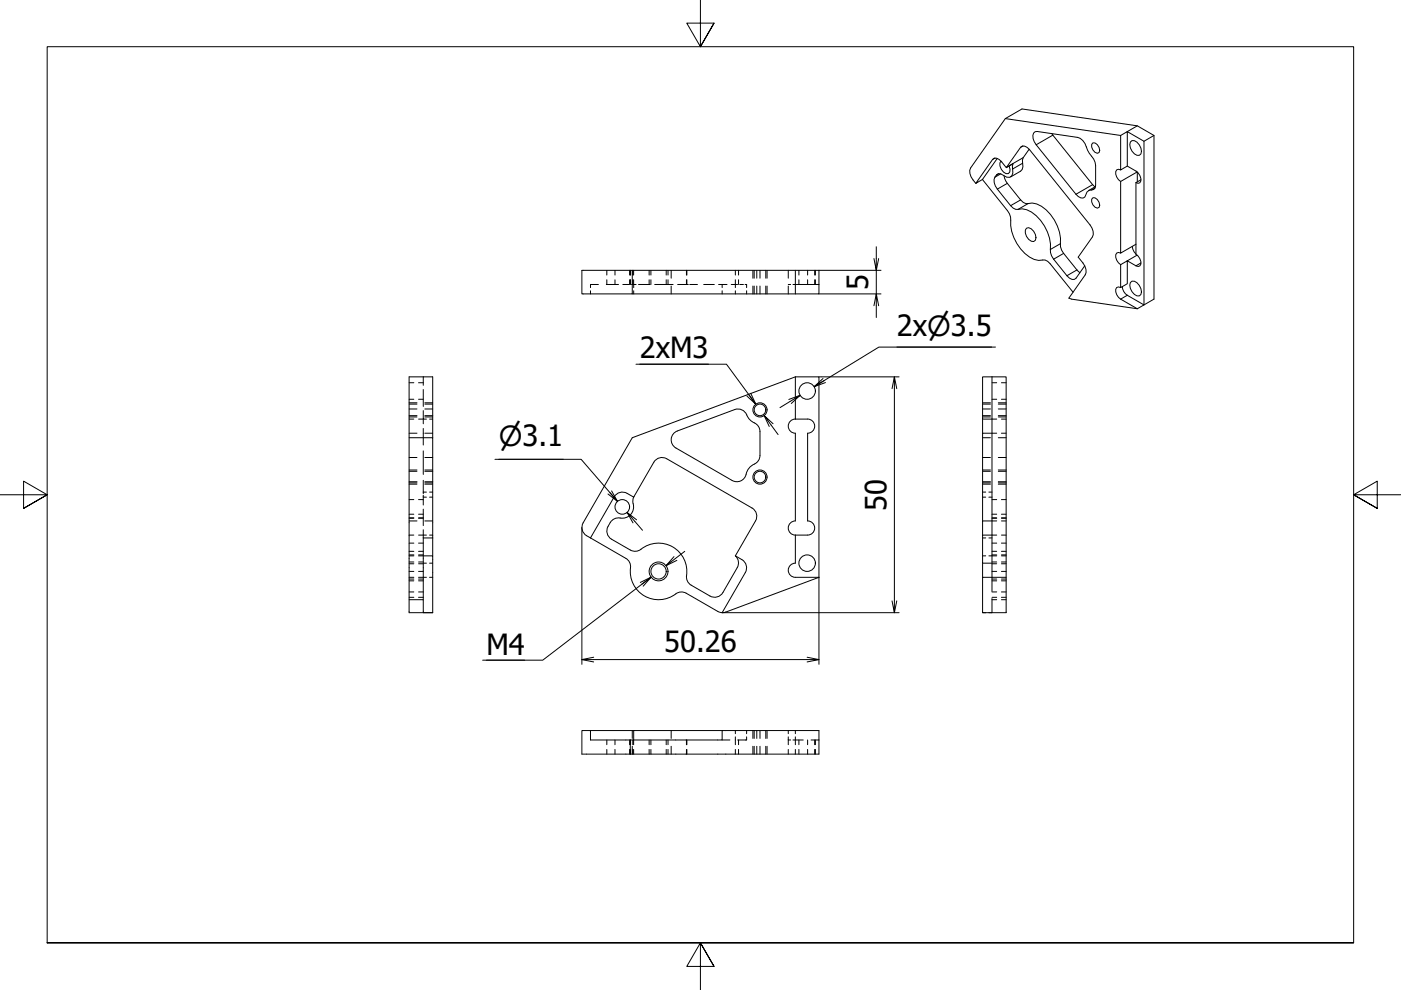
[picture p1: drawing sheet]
<svg xmlns="http://www.w3.org/2000/svg" width="297mm" height="210mm" viewBox="0 0 297 210" stroke-linecap="round" stroke-linejoin="round" font-family="sans-serif">
<defs><g id="words">
<g font-size="6.2">
<text x="184.1" y="61.5" transform="rotate(-90 184.1 61.5)">5</text>
<text x="190.1" y="71.3">2x⌀3.5</text>
<text x="135.6" y="76">2xM3</text>
<text x="187.9" y="108.3" transform="rotate(-90 187.9 108.3)">50</text>
<text x="103.1" y="138.9">M4</text>
<text x="140.8" y="138.2">50.26</text>
</g>
<text font-size="5.9" x="105.7" y="94.6">⌀3.1</text>
</g></defs>
<!-- layer: Visible (ISO) -->
<g fill="none" stroke="#000" stroke-width=".21">
<path d="M211.4 33.6l-3.1 4.5 5.3 6.6a3.8 3.8 0 0 1 .7 3.1 9.2 9.2 0 0 0 5 7.2l.9 .2a1.97 1.97 0 0 1 2.4 .7l4.9 6M212.2 34.1a1.87 1.87 0 0 0 1.6 2.7l.3-.3v-.6l-.1-.7M212.9 37.3l.7 1.6 2.8 3.5a1.94 1.94 0 0 0 2.4 .6 7.5 7.5 0 0 1 5.4 4.9 9 9 0 0 1 .6 4.4l.7 1.4 2.8 3.5 .7 .6M213.1 25.1l24.5 3.6M213.4 35.6l-1.5-1.8-.6-.3h-.5l-.4 .3-3.5 5.1 1.4-.8M218.2 31.6l-1.3 1.8-.1 .5 .1 1.4-.2 .6-.3 .4-2.1 1.2M219.1 28.2l.3-.3h.5l8.6 1.2a3.2 3.2 0 0 1 2.1 2.7l.4 .7a4.1 4.1 0 0 1 1.3 2.6v4.2l-.1 .5-.3 .4a1.45 1.45 0 0 0-1.7 1.1l-.2 .5a1.3 1.3 0 0 1-1.9-.6l-8.4-10.5a2.46 2.46 0 0 1-.6-2.5zM223 28.3l9.1 11.3M231.7 30.3a1.48 1.48 0 0 1 1.3 2 1.19 1.19 0 0 1-1.5-1.1v-.6zM232.3 39.6l-1.5 .8M237.6 36l-.5-.1-.3 .1a1.79 1.79 0 0 0 .8 2.5M237.6 28.7l1.4-.8v7.3l-1.4 .8z"/>
<path d="M239 27.9l3.5 2v34.7l2.2-1.2v-34.7l-3.6-2-24.4-3.6-3.6 2-7.3 10.5a2.38 2.38 0 0 0 .5 2.6l.6 .7M239 35.2a3.7 3.7 0 0 1 2.9 2.6v.6l-.2 .3-.4 .2-.5-.2M239.7 30.1l.3-.3a2.22 2.22 0 0 1 1.9 2.8l-.4 .3a2.22 2.22 0 0 1-1.8-2.8zM240.8 38.7v15.2a1.97 1.97 0 0 1 .9 2.5l-.4 .1-.5-.1-1.8-1.1M241.1 38.6v-2.1l-3.5 2v15.2l3.2-1.9M241.1 26.7l-2.1 1.2M241.9 38.1l-1.1 .6M244.7 28.7l-2.2 1.2M134.1 57.3v5h-10.7v-5h50.2v3M168.6 57.3v3M217.6 48.4a1.6 1.6 0 0 1 1.9 1.3l.1 .7-.1 .5-.3 .3a1.98 1.98 0 0 1-1.6-2.8zM230 56.4l-1.9 2.6-.3 .2h-.5l-1.1-.7-2.8-3.5a3.8 3.8 0 0 1-.7-3.3 9.1 9.1 0 0 0-5-7.2l-1-.2a1.94 1.94 0 0 1-2.4-.7l-2.8-3.5a2 2 0 0 1 .1-3.3l.6 .1 1.2 .7h.7l.4-.3 .2-.6-.1-1.5 .2-.5-1.4 .9 3-4.4 .3-.2h.5l.6 .3 13.3 16.4a2.41 2.41 0 0 1 .5 2.5l-3 4.3a4.3 4.3 0 0 1 1.7 3.3l-.2 .5-3.5 4.9 .6 .2 13.9 2.1"/>
<path d="M231.7 41.9a1.48 1.48 0 0 1 1.3 2.1 1.19 1.19 0 0 1-1.5-1.2v-.6zM237.6 53.7l-.5-.2-.3 .2a1.79 1.79 0 0 0 .8 2.4M237.6 56.1l1.4-.8v4.9l-1.4 .8zM239.7 59.9l.3-.3a2.22 2.22 0 0 1 1.9 2.8l-.4 .3a2.22 2.22 0 0 1-1.8-2.8zM240.1 52.2l.3 1.2 .4 .5M168.6 79.9l-34.5 12.9-10.5 18.1a2 2 0 0 0 .8 2.7l8.3 4.8a2.38 2.38 0 0 1 .9 2.8 6.1 6.1 0 0 0 3.6 5.4 6.1 6.1 0 0 0 6.5-.9 1.99 1.99 0 0 1 1.8 .1l6.7 3.8 .9 .3M168.6 79.9h5v42.5M168.6 79.9v9M173.6 60.3v2h-39.5M173.6 60.3h-5v2M210.3 79.9h3v50h-5v-7.5h2M210.3 79.9h-2v9h2"/>
<path d="M210.3 79.9v42.5M238 60.8a2.31 2.31 0 0 0 1 1.8l3.5 2-1.4 .9-3.5-2.1a1.97 1.97 0 0 1-.8-2.4l.3-.2 .5 .2M86.7 92.8h5v25.1M91.7 92.8v-12.9h-5v50h5M159.9 89.7a2.01 2.01 0 0 1 1.2 1.8v5.1a2 2 0 0 1-1.2 1.8M159.9 89.7l-.8-.6-.6-.7a2.15 2.15 0 0 0-2.7-1.6l-12.2 4.6a2 2 0 0 0-1.3 1.7 2 2 0 0 0 1 1.9l11.9 6.9a2 2 0 0 0 3-1.4M159.9 98.4l-1.1 .9-.6 1.2M168.6 88.9a1.5 1.5 0 0 0-1.5 1.5 1.5 1.5 0 0 0 1.5 1.5v18.6a1.5 1.5 0 0 0-1.5 1.5 1.5 1.5 0 0 0 1.5 1.5M168.6 88.9h2.6a1.5 1.5 0 0 1 1.5 1.5 1.5 1.5 0 0 1-1.5 1.5v18.6a1.5 1.5 0 0 1 1.5 1.5 1.5 1.5 0 0 1-1.5 1.5h-2.6M208.3 88.9v3M210.3 91.9h-2v18.6M89.7 117.9h2v12"/>
<path d="M91.7 114.1h-2v13.1M133 104.6a2 2 0 0 0-2.8 .7l-5 8.8M133 104.6l1.4 .8M134.4 105.4l4.2-7.4a2 2 0 0 1 2.8-.7l18.1 10.4a2 2 0 0 1 .7 2.7l-4.3 7.5M134.4 105.4l-.2 1.1a2.54 2.54 0 0 1-.5 2.7 2.54 2.54 0 0 1-2.7 .6 2.86 2.86 0 0 0-2.1 3.8l.8 .7 4 2.3a2.38 2.38 0 0 0 2.9-.6 6.1 6.1 0 0 1 6.6 .3 6.1 6.1 0 0 1 2.4 6.2 2 2 0 0 0 .9 1.6l4 2.3a2.01 2.01 0 0 0 2.8-.8l3-5.3M155.9 117.9a2 2 0 0 1 .4 2.4M155.9 117.9a2.98 2.98 0 0 1 2.4 2.5l-.3 1-4.9 8.5M168.6 113.5v5.9a1.5 1.5 0 0 0-1.5 1.5 1.5 1.5 0 0 0 1.5 1.5h5M208.3 119.4v3M210.3 110.5h-2v3M210.3 113.5h-2v5.9h2M86.7 127.2h3v2.7h2"/>
<path d="M173.6 122.4l-19.7 7.4-.8 .1M210.3 122.4h3M125.2 154.9h-1.8v5h50.2v-5h-20.5v2h-27.9v-2h9.2M133.6 156.9v3M153.1 154.9h-18.7v2"/>
<circle cx="161.1" cy="86.9" r="1.23"/>
<circle cx="171.1" cy="82.9" r="1.75"/>
<circle cx="131.9" cy="107.5" r="1.55"/>
<circle cx="161.1" cy="101.2" r="1.23"/>
<circle cx="171.1" cy="119.4" r="1.75"/>
<circle cx="139.6" cy="121.2" r="1.62"/>
</g>
<!-- layer: Visible Narrow (ISO) -->
<g fill="none" stroke="#000" stroke-width=".21">
<path d="M211 33.5l-.6 .3M211.8 36.8l-.5 .3M212.2 36.9l-1.3 .7M213.6 38.9l-2.1 1.2M216.8 34.6l-2.1 1.2M216.9 30.9l-.5 .3M216.9 33.4l-3.5 2.1M223.2 28.7l-3.5 2M231.7 39.2l-3.6 2M232.2 39.9l-.8 .4M216.4 42.4l-2.1 1.2M218 43.2l-2.1 1.2"/>
<path d="M224.8 51.7l-2.1 1.2M225.5 53.7l-2.1 1.3M228.3 57.2l-2.1 1.3M241.1 54.1l-2.1 1.2M241.9 55.7l-1.1 .7M239 62.6l-1.4 .8"/>
<circle cx="161.1" cy="86.9" r="1.5"/>
<circle cx="161.1" cy="101.2" r="1.5"/>
<circle cx="139.6" cy="121.2" r="2"/>
</g>
<!-- layer: Hidden (ISO) -->
<g fill="none" stroke="#000" stroke-width=".21">
<path d="M128.7 57.3v1M128.7 59.3v1M130.4 57.3v1M130.4 59.3v1M133.5 57.3v1M133.5 59.3v1M133.6 57.3v1M133.6 59.3v1M133.7 57.3v1M133.7 59.3v1M134.2 57.3v1M134.2 59.3v1"/>
<path d="M134.3 57.3v1M134.3 59.3v1M137.6 57.3v1M137.6 59.3v1M138 57.3v1M138 59.3v1M141.3 57.3v1M141.3 59.3v1M141.6 57.3v1M141.6 59.3v1M142.3 57.3v1.7M145.5 57.3v1"/>
<path d="M145.5 59.3v1M145.6 57.3v1M145.6 59.3v1M155.9 57.3v1M155.9 59.3v1.7M156.6 57.3v1M156.6 59.3v1M159.6 57.3v1.7M159.9 57.3v1.7M160.5 57.3v1.7M161.1 57.3v1.7M162.4 57.3v1.7"/>
<path d="M162.6 57.3v1.7M167.1 57.3v1.7M169.4 57.3v1M169.4 59.3v1M171.2 57.3v1M171.2 59.3v1M172.7 57.3v1M172.7 59.3v1M172.9 57.3v1M172.9 59.3v1M89.7 79.9v1.8M125.2 61.7v.6"/>
<path d="M126.9 60.3h-1.7v.7M128.6 60.3h2.5M132 60.3h1.4M133.9 60.3h1M134.4 60.3v.7M134.4 61.7v.6M135.4 60.3h2.4M138.8 60.3h3.9M142.3 60.7v1.6M143.7 60.3h2.2M146.2 60.3h1.7M149.2 60.3h2.2"/>
<path d="M152.4 60.3h1.7M153.1 60.3v.7M153.1 61.7v.6M155 60.3h1.4M155.9 61.7v.6M156.8 60.3h.8M158 60.3h.3v.7M158.3 61.7v.6M159.6 60.7v1.6M159.9 60.7v1.6M160.5 60.7v1.6M161.1 60.7v1.6"/>
<path d="M162.4 60.7v1.6M162.6 60.7v1.6M167.1 60.7v1.6M167.1 60.3h.5M168.1 60.3h.5M86.7 88.9h1M86.7 91.9h1.7M86.7 86.7h1.7M86.7 97h1.7M86.7 99.9h1.7M86.7 85.7h1.7M86.7 88.1h1.7"/>
<path d="M86.7 99.7h1.7M86.7 85.4h1.7M86.7 88.4h1.7M86.7 81.2h1M86.7 84.7h1M88.7 88.9h1v1M88.7 81.2h1M88.7 84.7h1M89.7 87.1v1.8h.7M89.7 82.6v3.6M89.7 90.9v3.4M89.7 95.6v5"/>
<path d="M90.1 91.9h1.6M90.1 86.7h1.6M90.1 97h1.6M90.1 99.9h1.6M90.1 85.7h1.6M90.1 88.1h1.6M90.1 99.7h1.6M90.1 85.4h1.6M90.1 88.4h1.6M91.1 88.9h.6M208.3 92.8h1.7M208.3 86.7h1.7"/>
<path d="M208.3 97h1.7M208.3 99.9h1.7M208.3 85.7h1.7M208.3 88.1h1.7M208.3 99.7h1.7M208.3 85.4h1.7M208.3 88.4h1.7M210.3 88.9h1M210.3 91.9h1M210.3 81.2h1M210.3 84.7h1M211.7 92.8h1.6"/>
<path d="M211.7 86.7h1.6M211.7 97h1.6M211.7 99.9h1.6M211.7 85.7h1.6M211.7 88.1h1.6M211.7 99.7h1.6M211.7 85.4h1.6M211.7 88.4h1.6M212.3 88.9h1M212.3 91.9h1M212.3 81.2h1M212.3 84.7h1"/>
<path d="M86.7 117.9h1M86.7 110.5h1.7M86.7 113.5h1M86.7 109.9h1M86.7 115.2h1M86.7 102.1h1.7M86.7 116.9h1M86.7 109.8h1M86.7 102.4h1.7M86.7 102.7h1.7M86.7 117.7h1M86.7 105.9h1"/>
<path d="M86.7 109h1M86.7 119.5h1M86.7 119.2h1M88.7 117.9h1M88.7 113.5h1.7M88.7 109.9h1M88.7 115.2h1M88.7 116.9h1M88.7 109.8h1M88.7 117.7h1M88.7 105.9h1M88.7 109h1"/>
<path d="M88.7 119.5h1M88.7 119.2h1M89.7 105.4h.7M89.7 104.3h.7M89.7 101.8v2.9M89.7 105v2.1M89.7 107.9v3.5M89.7 112.3v1.8M89.7 119.4h.7M90.1 110.5h1.6M90.1 102.1h1.6M90.1 102.4h1.6"/>
<path d="M90.1 102.7h1.6M91.1 113.5h.6M91.1 105.4h.6M91.1 104.3h.6M91.1 119.4h.6M208.3 117.9h.7M208.3 102.1h1.7M208.3 114.1h.7M208.3 105.4h.7M208.3 104.3h.7M208.3 102.4h1.7M208.3 102.7h1.7"/>
<path d="M209.7 117.9h1.6M209.7 114.1h.6M209.7 105.4h.6M209.7 104.3h.6M210.3 110.5h1M210.3 113.5h1M210.3 109.9h1M210.3 115.2h1M210.3 116.9h1M210.3 109.8h1M210.3 117.7h1M210.3 105.9h1"/>
<path d="M210.3 109h1M210.3 119.5h1M210.3 119.2h1M211.7 102.1h1.6M211.7 102.4h1.6M211.7 102.7h1.6M212.3 117.9h1M212.3 110.5h1M212.3 113.5h1M212.3 109.9h1M212.3 115.2h1M212.3 116.9h1"/>
<path d="M212.3 109.8h1M212.3 117.7h1M212.3 105.9h1M212.3 109h1M212.3 119.5h1M212.3 119.2h1M86.7 125.5h1M86.7 126.6h1M86.7 121.2h1M86.7 122.8h1M86.7 123.2h1M86.7 122.4h1"/>
<path d="M88.7 125.5h1M88.7 126.6h1M88.7 121.2h1M88.7 122.8h1M88.7 123.2h1M88.7 122.4h1.7M91.1 122.4h.6M208.3 129.9h.7M210.3 126.9v3h-.6M210.3 125.5h1M210.3 127.2h1M210.3 122.4v3"/>
<path d="M210.3 126.6h1M210.3 121.2h1M210.3 122.8h1M210.3 123.2h1M212.3 125.5h1M212.3 127.2h1M212.3 126.6h1M212.3 121.2h1M212.3 122.8h1M212.3 123.2h1M128.7 156.9v1M128.7 158.9v1"/>
<path d="M130.4 156.9v1M130.4 158.9v1M133.5 156.9v1M133.5 158.9v1M133.7 156.9v1M133.7 158.9v1M134.1 154.9v1.7M134.1 158.2v1.7M134.2 156.9v1M134.2 158.9v1M134.3 156.9v1M134.3 158.9v1"/>
<path d="M137.6 156.9v1M137.6 158.9v1M138 156.9v1M138 158.9v1M141.3 156.9v1M141.3 158.9v1M141.6 156.9v1M141.6 158.9v1M142.3 154.9v1.7M142.3 158.2v1.7M145.5 156.9v1M145.5 158.9v1"/>
<path d="M145.6 156.9v1M145.6 158.9v1M153.1 156.9h1.6M155.9 154.9v.7M155.9 156.2v1.7M155.9 158.9v1M156.4 156.9h1.7M156.6 156.9v1M156.6 158.9v1M158.3 154.9v.7M158.3 156.2l-.1 .7M159.6 154.9v1.7"/>
<path d="M159.6 158.2v1.7M159.9 154.9v1.7M159.9 158.2v1.7M160.5 154.9v1.7M160.5 158.2v1.7M161.1 154.9v1.7M161.1 158.2v1.7M162.4 154.9v1.7M162.4 158.2v1.7M162.6 154.9v1.7M162.6 158.2v1.7M167.1 154.9v.7"/>
<path d="M167.1 156.2v1.7M167.1 158.9v1M167.1 156.9h.5M168.1 156.9h2.2M168.6 154.9v.7M168.6 156.2v1.7M168.6 158.9v1M169.4 156.9v1M169.4 158.9v1M171.2 156.9v1M171.2 158.9v1M172 156.9h1.6"/>
<path d="M172.7 156.9v1M172.7 158.9v1M172.9 156.9v1M172.9 158.9v1"/>
</g>
<!-- layer: Border (ISO) -->
<path d="M148.5 0v9.9l-2.9-5h5.8l-2.9 5 2.9-5M0 104.9h10l-5-2.9v5.8l5-2.9-5 2.9M297 104.9h-10l5-2.9v5.8l-5-2.9 5 2.9M10 199.9v-190h277v190h-277h277M151.4 204.9l-2.9-5 2.9 5h-5.8l2.9-5v10" fill="none" stroke="#000" stroke-width=".21"/>
<!-- layer: Dimension (ISO) -->
<g fill="none" stroke="#000" stroke-width=".21">
<path d="M173.6 57.3h13.2M185.8 52.3v5l-.5-2.5M186.3 54.8l-.5 2.5v5l-.5 2.5M134.8 77.2h19.2l6.2 8.5-1-2.3M135.6 77.2h14.6M173.6 62.3h13.2M173.6 79.9h17M186.3 64.8l-.5-2.5v5M189.6 79.9l-.5 2.5M190.1 73.6h20.2M211.1 73.6h-24.8l-13.7 8.4 2.4-.9M104.9 97.4h18.3l7.7 8.9-1.2-2.2"/>
<path d="M105.7 97.4h13.7M158.8 83.7l1.4 2-1.8-1.7M162 88.1l1.1 2.3M163.9 89.8l-1.9-1.7 3 4M167.8 85.5l1.8-1.7-4.2 2.6M169.6 83.8l-2.4 .9M174.5 80.3l-1.9 1.7 2.2-1.3M190.1 82.4l-.5-2.5v50l-.5-2.5M123.4 111.8v29M129.3 104.4l1.6 1.9-2-1.6M133 108.6l1.2 2.3M135 110.2l-2-1.6 3.2 3.8"/>
<path d="M143.5 118.8l-2.3 1.1M145.2 116.9l-4 3 1.7-1.9M103.1 140h8.2M123.4 139.8l2.5 .5M125.9 139.3l-2.5 .5h50.2l-2.5 .5M135.8 123.5l2.2-1.1-22.9 17.6h-12.8M136.1 123.9l1.9-1.5-1.6 1.9M153.1 129.9h37.5M171.1 139.3l2.5 .5M173.6 122.4v18.4M190.1 127.4l-.5 2.5"/>
</g>
<use href="#words"/>
</svg>
